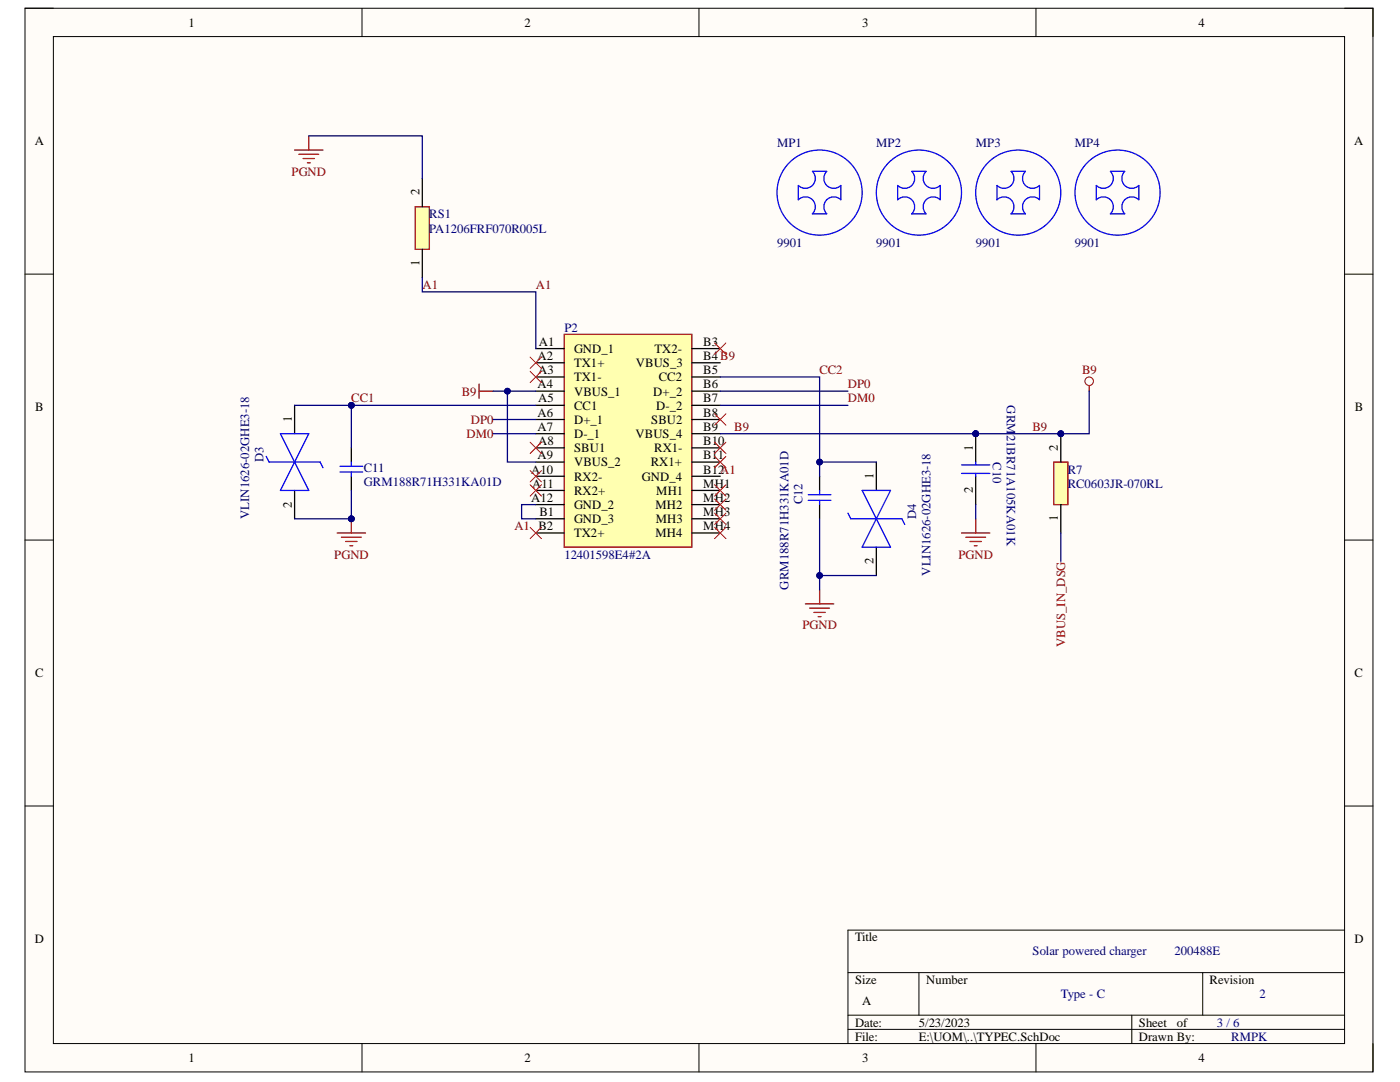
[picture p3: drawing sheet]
<svg xmlns="http://www.w3.org/2000/svg" width="279mm" height="216mm" viewBox="0 0 279 216" stroke-linecap="round" stroke-linejoin="round" font-family="sans-serif">
<defs><g id="words">
<g font-size="2.5">
<text x="37.6" y="5.3">1</text>
<text x="104.7" y="5.3">2</text>
<text x="172.1" y="5.3">3</text>
<text x="239.2" y="5.3">4</text>
<text x="6.9" y="29">A</text>
<text x="270.2" y="29">A</text>
<text x="83.7" y="39" transform="rotate(-90 83.7 39)">2</text>
<text x="83.7" y="53" transform="rotate(-90 83.7 53)">1</text>
<text x="107.3" y="71.8">A2</text>
<text x="107.6" y="69">A1</text>
<text x="114.6" y="70.4">GND_1</text>
<text x="130.6" y="70.4">TX2-</text>
<text x="140.4" y="69">B3</text>
<text x="140.4" y="71.8">B4B9</text>
<text x="107.3" y="77.5">A4</text>
<text x="107.4" y="74.6">A3</text>
<text x="114.6" y="73.3">TX1+</text>
<text x="114.6" y="76.1">TX1-</text>
<text x="126.9" y="73.3">VBUS_3</text>
<text x="131.5" y="76.1">CC2</text>
<text x="140.4" y="74.6">B5</text>
<text x="140.4" y="77.5">B6</text>
<text x="7" y="82.1">B</text>
<text x="107.3" y="83.2">A6</text>
<text x="107.4" y="80.3">A5</text>
<text x="114.6" y="78.9">VBUS_1</text>
<text x="114.6" y="81.7">CC1</text>
<text x="130.4" y="78.9">D+_2</text>
<text x="131" y="81.7">D-_2</text>
<text x="140.4" y="80.3">B7</text>
<text x="140.4" y="83.2">B8</text>
<text x="270.4" y="82.1">B</text>
<text x="58.3" y="84.3" transform="rotate(-90 58.3 84.3)">1</text>
<text x="107.3" y="86">A7</text>
<text x="107.4" y="88.8">A8</text>
<text x="114.6" y="84.6">D+_1</text>
<text x="114.6" y="87.4">D-_1</text>
<text x="126.8" y="87.4">VBUS_4</text>
<text x="130" y="84.6">SBU2</text>
<text x="140.4" y="86">B9</text>
<text x="140.4" y="88.8">B10</text>
<text x="194.1" y="89.9" transform="rotate(-90 194.1 89.9)">1</text>
<text x="211.1" y="89.9" transform="rotate(-90 211.1 89.9)">2</text>
<text x="106" y="94.5">A10</text>
<text x="107.3" y="91.6">A9</text>
<text x="114.6" y="90.3">SBU1</text>
<text x="114.6" y="93.1">VBUS_2</text>
<text x="114.6" y="95.9">RX2-</text>
<text x="128.1" y="95.9">GND_4</text>
<text x="129.9" y="93.1">RX1+</text>
<text x="130.6" y="90.3">RX1-</text>
<text x="140.4" y="91.6">B11</text>
<text x="140.4" y="94.5">B12A1</text>
<text x="174.4" y="95.6" transform="rotate(-90 174.4 95.6)">1</text>
<text x="58.3" y="101.3" transform="rotate(-90 58.3 101.3)">2</text>
<text x="106" y="100.1">A12</text>
<text x="106.2" y="97.3">A11</text>
<text x="114.6" y="98.7">RX2+</text>
<text x="114.6" y="101.6">GND_2</text>
<text x="130.8" y="101.6">MH2</text>
<text x="131" y="98.7">MH1</text>
<text x="140.4" y="97.3">MH1</text>
<text x="140.4" y="100.1">MH2</text>
<text x="194.1" y="98.5" transform="rotate(-90 194.1 98.5)">2</text>
<text x="107.6" y="102.9">B1</text>
<text x="114.6" y="104.4">GND_3</text>
<text x="114.6" y="107.2">TX2+</text>
<text x="130.8" y="107.2">MH4</text>
<text x="130.9" y="104.4">MH3</text>
<text x="140.4" y="102.9">MH3</text>
<text x="140.4" y="105.8">MH4</text>
<text x="211.1" y="104" transform="rotate(-90 211.1 104)">1</text>
<text x="174.4" y="112.6" transform="rotate(-90 174.4 112.6)">2</text>
<text x="7" y="135.1">C</text>
<text x="270.3" y="135.1">C</text>
<text x="6.9" y="188.2">D</text>
<text x="170.6" y="187.9">Title</text>
<text x="270.3" y="188.2">D</text>
<text x="170.6" y="196.3">Size</text>
<text x="184.8" y="196.3">Number</text>
<text x="241.4" y="196.3">Revision</text>
<text x="172.1" y="200.6">A</text>
<text x="170.6" y="204.9">Date:</text>
<text x="170.6" y="207.6">File:</text>
<text x="183.4" y="204.9">5/23/2023</text>
<text x="183.4" y="207.6">E:\UOM\..\TYPEC.SchDoc</text>
<text x="227.3" y="204.9">Sheet</text>
<text x="227.3" y="207.6">Drawn By:</text>
<text x="234.9" y="204.9">of</text>
<text x="37.6" y="211.9">1</text>
<text x="104.7" y="211.9">2</text>
<text x="172.1" y="211.9">3</text>
<text x="239.2" y="211.9">4</text>
</g>
<g font-size="2.5" fill="#000080">
<text x="155.1" y="29.4">MP1</text>
<text x="174.9" y="29.4">MP2</text>
<text x="194.7" y="29.4">MP3</text>
<text x="214.5" y="29.4">MP4</text>
<text x="85.7" y="43.5">RS1</text>
<text x="85.7" y="46.4">PA1206FRF070R005L</text>
<text x="155.1" y="49.2">9901</text>
<text x="174.9" y="49.2">9901</text>
<text x="194.7" y="49.2">9901</text>
<text x="214.5" y="49.2">9901</text>
<text x="112.6" y="66.2">P2</text>
<text x="200.9" y="80.9" transform="rotate(90 200.9 80.9)">GRM</text>
<text x="200.9" y="86.7" transform="rotate(90 200.9 86.7)">21BR71A105KA01K</text>
<text x="52.6" y="92.2" transform="rotate(-90 52.6 92.2)">D3</text>
<text x="72.6" y="94.1">C11</text>
<text x="198.1" y="92.2" transform="rotate(90 198.1 92.2)">C10</text>
<text x="213.1" y="94.5">R7</text>
<text x="72.6" y="97">GRM188R71H331KA01D</text>
<text x="160.1" y="100.7" transform="rotate(-90 160.1 100.7)">C12</text>
<text x="213.1" y="97.3">RC0603JR-070RL</text>
<text x="49.7" y="103.5" transform="rotate(-90 49.7 103.5)">VLIN1626-02GHE3-18</text>
<text x="182.8" y="103.5" transform="rotate(-90 182.8 103.5)">D4</text>
<text x="112.6" y="111.5">12401598E4#2A</text>
<text x="157.4" y="117.6" transform="rotate(-90 157.4 117.6)">GRM188R71H331KA01D</text>
<text x="185.7" y="114.9" transform="rotate(-90 185.7 114.9)">VLIN1626-02GHE3-18</text>
<text x="206.1" y="190.7">Solar powered charger</text>
<text x="234.4" y="190.7">200488E</text>
<text x="211.7" y="199.2">Type - C</text>
<text x="251.4" y="199.2">2</text>
<text x="242.8" y="204.9">3 / 6</text>
<text x="245.7" y="207.6">RMPK</text>
</g>
<g font-size="2.5" fill="#800000">
<text x="58.2" y="35.1">PGND</text>
<text x="84.3" y="57.6">A1</text>
<text x="107" y="57.6">A1</text>
<text x="163.5" y="74.6">CC2</text>
<text x="169.2" y="77.5">DP0</text>
<text x="216" y="74.6">B9</text>
<text x="70.1" y="80.3">CC1</text>
<text x="92.2" y="78.9">B9</text>
<text x="169.2" y="80.3">DM0</text>
<text x="93.1" y="87.4">DM0</text>
<text x="93.9" y="84.6">DP0</text>
<text x="146.5" y="86">B9</text>
<text x="206.1" y="86">B9</text>
<text x="102.7" y="105.8">A1 B2</text>
<text x="66.7" y="111.5">PGND</text>
<text x="191.3" y="111.5">PGND</text>
<text x="160.1" y="125.6">PGND</text>
<text x="212.6" y="129.1" transform="rotate(-90 212.6 129.1)">VBUS_IN_DSG</text>
</g>
</g></defs>
<path d="M5 1.6h269v212.3h-269z" fill-rule="evenodd" fill="#fffcf8"/>
<path d="M5 1.6h269v212.3h-269z" fill="none" stroke="#000" stroke-width=".2"/>
<path d="M10.7 7.3h257.6v200.9h-257.6z" fill-rule="evenodd" fill="#fffcf8"/>
<g fill="none" stroke="#000" stroke-width=".2">
<path d="M5 1.6h5.7M10.7 7.3h257.6v200.9h-257.6zM72.2 1.6v5.7M139.5 1.6v5.7M206.8 1.6v5.7M268.3 1.6h5.7v5.7M5 54.7h5.7M268.3 54.7h5.7M5 107.8h5.7M268.3 107.8h5.7M5 160.8h5.7M268.3 160.8h5.7"/>
<path d="M169.2 194.1h99.1M183.4 194.1v8.5M240 194.1v8.5M268.3 185.6h-99.1v22.6M72.2 208.2v5.7M139.5 208.2v5.7M169.2 202.6h99.1M169.2 205.4h99.1M206.8 208.2v5.7M225.9 202.6v5.6M274 208.2v5.7"/>
</g>
<path d="M58.8 29.9h5.7M59.6 30.8h4M60.5 31.6h2.3M61.3 32.5h.6M61.6 27.1v2.8M67.3 106.3h5.7M68.1 107.2h4M69 108h2.3M69.8 108.9h.6M70.1 103.5v2.8" fill="none" stroke="#800000" stroke-width=".25"/>
<path d="M70.1 89.4v2.8M70.1 95v2.9M163.6 95v2.9M163.6 100.7v2.8" fill="none" stroke="#000" stroke-width=".25"/>
<path d="M67.9 93.1h4.5M67.9 94.2h4.5M70.1 92.2v.9M70.1 94.2v.8M161.3 98.7h4.5M161.3 99.8h4.5M163.6 97.9v.8M163.6 99.8v.9" fill="none" stroke="#00f" stroke-width=".25"/>
<circle cx="70.1" cy="103.5" r=".57" fill="#000080"/>
<circle cx="70.1" cy="103.5" r=".57" fill="none" stroke="#000080" stroke-width=".2"/>
<path d="M163.6 117.7v2.8M160.7 120.5h5.7M161.6 121.3h4M162.4 122.2h2.3M163.3 123h.5" fill="none" stroke="#800000" stroke-width=".25"/>
<circle cx="70.1" cy="80.9" r=".57" fill="#000080"/>
<circle cx="70.1" cy="80.9" r=".57" fill="none" stroke="#000080" stroke-width=".2"/>
<circle cx="194.7" cy="86.5" r=".57" fill="#000080"/>
<circle cx="194.7" cy="86.5" r=".57" fill="none" stroke="#000080" stroke-width=".2"/>
<path d="M194.7 86.5v5.7" fill="none" stroke="#000" stroke-width=".25"/>
<circle cx="194.7" cy="86.5" r=".57" fill="#000080"/>
<circle cx="194.7" cy="86.5" r=".57" fill="none" stroke="#000080" stroke-width=".2"/>
<path d="M194.7 95v5.7" fill="none" stroke="#000" stroke-width=".25"/>
<path d="M191.9 92.8h5.6M191.9 94.5h5.6M194.7 92.2v.6M194.7 94.5v.5" fill="none" stroke="#00f" stroke-width=".25"/>
<path d="M191.9 106.3h5.6M192.7 107.2h4M193.6 108h2.3M194.4 108.9h.6M194.7 103.5v2.8" fill="none" stroke="#800000" stroke-width=".25"/>
<circle cx="211.7" cy="86.5" r=".57" fill="#000080"/>
<circle cx="211.7" cy="86.5" r=".57" fill="none" stroke="#000080" stroke-width=".2"/>
<path d="M210.3 92.2h2.8v8.5h-2.8z" fill-rule="evenodd" fill="#ffffb0"/>
<path d="M210.3 92.2h2.8v8.5h-2.8z" fill="none" stroke="#800000" stroke-width=".25"/>
<path d="M211.7 86.5v5.7M211.7 100.7v5.6" fill="none" stroke="#000" stroke-width=".25"/>
<circle cx="211.7" cy="86.5" r=".57" fill="#000080"/>
<circle cx="211.7" cy="86.5" r=".57" fill="none" stroke="#000080" stroke-width=".2"/>
<circle cx="217.4" cy="76.1" r=".85" fill="none" stroke="#800000" stroke-width=".2"/>
<path d="M95.6 76.6v2.9M95.6 78.1h2.8M217.4 76.9v1.2" fill="none" stroke="#800000" stroke-width=".25"/>
<path d="M82.9 41.3h2.8v8.5h-2.8z" fill-rule="evenodd" fill="#ffffb0"/>
<path d="M82.9 41.3h2.8v8.5h-2.8z" fill="none" stroke="#800000" stroke-width=".25"/>
<path d="M84.3 35.6v5.7M84.3 49.8v5.6M58.8 80.9v5.6M58.8 97.9v5.6M174.9 92.2v5.7M174.9 109.2v5.6" fill="none" stroke="#000" stroke-width=".25"/>
<path d="M53.1 91.1l.6 1.1h10.2l.6 1.1M56 86.5l5.6 11.4h-5.6l5.6-11.4zM172.1 97.9h5.6l-5.6 11.3h5.6zM169.2 102.4l.6 1.1h10.2l.6 1.1" fill="none" stroke="#00f" stroke-width=".25"/>
<path d="M112.6 66.7h25.5v42.5h-25.5z" fill-rule="evenodd" fill="#ffffb0"/>
<path d="M112.6 66.7h25.5v42.5h-25.5z" fill="none" stroke="#800000" stroke-width=".25"/>
<g fill="none" stroke="#000" stroke-width=".25">
<path d="M106.9 69.6h5.7M106.9 72.4h5.7M106.9 75.2h5.7M106.9 78.1h5.7M138.1 69.6h5.6M138.1 72.4h5.6M138.1 75.2h5.6M138.1 78.1h5.6M106.9 80.9h5.7M106.9 83.7h5.7M106.9 86.5h5.7M106.9 89.4h5.7"/>
<path d="M106.9 92.2h5.7M106.9 95h5.7M106.9 97.9h5.7M138.1 80.9h5.6M138.1 83.7h5.6M138.1 86.5h5.6M138.1 89.4h5.6M138.1 92.2h5.6M138.1 95h5.6M138.1 97.9h5.6M106.9 100.7h5.7M106.9 103.5h5.7"/>
<path d="M106.9 106.3h5.7M138.1 100.7h5.6M138.1 103.5h5.6M138.1 106.3h5.6"/>
</g>
<g fill="none" stroke="#f00" stroke-width=".2">
<path d="M105.8 71.3l2.3 2.2M105.8 74.1l2.3 2.2M108.1 71.3l-2.3 2.2M108.1 74.1l-2.3 2.2M142.6 68.4l2.3 2.3M144.9 68.4l-2.3 2.3M105.8 88.2l2.3 2.3M105.8 93.9l2.3 2.3M105.8 96.7l2.3 2.3M108.1 88.2l-2.3 2.3M108.1 93.9l-2.3 2.3M108.1 96.7l-2.3 2.3"/>
<path d="M142.6 82.6l2.3 2.2M142.6 88.2l2.3 2.3M142.6 91.1l2.3 2.2M142.6 96.7l2.3 2.3M142.6 99.6l2.3 2.2M144.9 82.6l-2.3 2.2M144.9 88.2l-2.3 2.3M144.9 91.1l-2.3 2.2M144.9 96.7l-2.3 2.3M144.9 99.6l-2.3 2.2M105.8 105.2l2.3 2.3M108.1 105.2l-2.3 2.3"/>
<path d="M142.6 102.4l2.3 2.2M142.6 105.2l2.3 2.3M144.9 102.4l-2.3 2.2M144.9 105.2l-2.3 2.3"/>
</g>
<g fill="none" stroke="#00f" stroke-width=".25">
<path d="M159.3 37v2.9a1.98 1.98 0 0 1 2.8 0 1.98 1.98 0 0 1 0 2.8M159.3 37a1.98 1.98 0 0 0 2.8 0 1.98 1.98 0 0 0 0-2.8h2.9a1.99 1.99 0 0 0 0 2.8 1.99 1.99 0 0 0 2.8 0v2.8a1.99 1.99 0 0 0-2.8 .1 1.99 1.99 0 0 0 0 2.8h-2.8M179.1 39.9a1.98 1.98 0 0 1 2.9 0 1.98 1.98 0 0 1-.1 2.8M182 34.2a1.98 1.98 0 0 1 0 2.8 1.98 1.98 0 0 1-2.8 0l-.1 2.8M182 34.2h2.8M184.8 34.2a1.98 1.98 0 0 0 0 2.8 1.98 1.98 0 0 0 2.8 0M187.6 39.9a1.98 1.98 0 0 0-2.8 0 1.98 1.98 0 0 0 0 2.8h-2.8M187.6 37v2.8M201.8 34.2a1.99 1.99 0 0 1 0 2.8 1.99 1.99 0 0 1-2.8 0v2.9a1.98 1.98 0 0 1 2.8 0 1.98 1.98 0 0 1 0 2.8M201.8 34.2h2.8M204.6 34.2a1.98 1.98 0 0 0 0 2.8 1.98 1.98 0 0 0 2.8 0l.1 2.8a1.99 1.99 0 0 0-2.8 .1 1.99 1.99 0 0 0-.1 2.8M221.6 34.2a1.99 1.99 0 0 1 0 2.8 1.99 1.99 0 0 1-2.8 0v2.9a1.99 1.99 0 0 1 2.8 0 1.99 1.99 0 0 1 0 2.8"/>
<path d="M221.6 34.2h2.9M224.5 34.2a1.98 1.98 0 0 0 0 2.8 1.98 1.98 0 0 0 2.8 0M227.3 39.9a1.98 1.98 0 0 0-2.8 0 1.98 1.98 0 0 0 0 2.8h-2.9M227.3 37v2.8M201.8 42.7h2.8"/>
<circle cx="163.6" cy="38.4" r="8.5"/>
<circle cx="183.4" cy="38.4" r="8.5"/>
<circle cx="203.2" cy="38.4" r="8.5"/>
<circle cx="223" cy="38.4" r="8.5"/>
</g>
<path d="M61.6 27.1h22.7v8.5M106.9 78.1h-5.6v14.1h5.6M106.9 100.7h-2.8v2.8h2.8" fill="none" stroke="#000080" stroke-width=".25"/>
<circle cx="101.3" cy="78.1" r=".57" fill="#000080"/>
<circle cx="101.3" cy="78.1" r=".57" fill="none" stroke="#000080" stroke-width=".2"/>
<path d="M98.4 78.1h2.9" fill="none" stroke="#000080" stroke-width=".25"/>
<circle cx="101.3" cy="78.1" r=".57" fill="#000080"/>
<circle cx="101.3" cy="78.1" r=".57" fill="none" stroke="#000080" stroke-width=".2"/>
<path d="M98.4 83.7h8.5M98.4 86.5h8.5M106.9 80.9h-36.8v8.5" fill="none" stroke="#000080" stroke-width=".25"/>
<circle cx="70.1" cy="80.9" r=".57" fill="#000080"/>
<circle cx="70.1" cy="80.9" r=".57" fill="none" stroke="#000080" stroke-width=".2"/>
<path d="M70.1 97.9v5.6" fill="none" stroke="#000080" stroke-width=".25"/>
<circle cx="70.1" cy="103.5" r=".57" fill="#000080"/>
<circle cx="70.1" cy="103.5" r=".57" fill="none" stroke="#000080" stroke-width=".2"/>
<path d="M163.6 103.5v14.2" fill="none" stroke="#000080" stroke-width=".25"/>
<circle cx="163.6" cy="114.8" r=".57" fill="#000080"/>
<circle cx="163.6" cy="114.8" r=".57" fill="none" stroke="#000080" stroke-width=".2"/>
<path d="M58.8 80.9h11.3M194.7 100.7v2.8M211.7 106.3v5.7" fill="none" stroke="#000080" stroke-width=".25"/>
<circle cx="70.1" cy="80.9" r=".57" fill="#000080"/>
<circle cx="70.1" cy="80.9" r=".57" fill="none" stroke="#000080" stroke-width=".2"/>
<path d="M58.8 103.5h11.3" fill="none" stroke="#000080" stroke-width=".25"/>
<circle cx="70.1" cy="103.5" r=".57" fill="#000080"/>
<circle cx="70.1" cy="103.5" r=".57" fill="none" stroke="#000080" stroke-width=".2"/>
<path d="M163.6 114.8h11.3" fill="none" stroke="#000080" stroke-width=".25"/>
<circle cx="163.6" cy="114.8" r=".57" fill="#000080"/>
<circle cx="163.6" cy="114.8" r=".57" fill="none" stroke="#000080" stroke-width=".2"/>
<path d="M163.6 92.2h11.3" fill="none" stroke="#000080" stroke-width=".25"/>
<circle cx="163.6" cy="92.2" r=".57" fill="#000080"/>
<circle cx="163.6" cy="92.2" r=".57" fill="none" stroke="#000080" stroke-width=".2"/>
<path d="M217.4 78.1v8.4h-22.7" fill="none" stroke="#000080" stroke-width=".25"/>
<circle cx="194.7" cy="86.5" r=".57" fill="#000080"/>
<circle cx="194.7" cy="86.5" r=".57" fill="none" stroke="#000080" stroke-width=".2"/>
<circle cx="211.7" cy="86.5" r=".57" fill="#000080"/>
<circle cx="211.7" cy="86.5" r=".57" fill="none" stroke="#000080" stroke-width=".2"/>
<path d="M143.7 75.2h19.9v19.8" fill="none" stroke="#000080" stroke-width=".25"/>
<circle cx="163.6" cy="92.2" r=".57" fill="#000080"/>
<circle cx="163.6" cy="92.2" r=".57" fill="none" stroke="#000080" stroke-width=".2"/>
<path d="M143.7 78.1h25.5M143.7 80.9h25.5M143.7 86.5h51" fill="none" stroke="#000080" stroke-width=".25"/>
<circle cx="194.7" cy="86.5" r=".57" fill="#000080"/>
<circle cx="194.7" cy="86.5" r=".57" fill="none" stroke="#000080" stroke-width=".2"/>
<path d="M84.3 55.4v2.8h22.6v11.4" fill="none" stroke="#000080" stroke-width=".25"/>
<use href="#words"/>
</svg>
